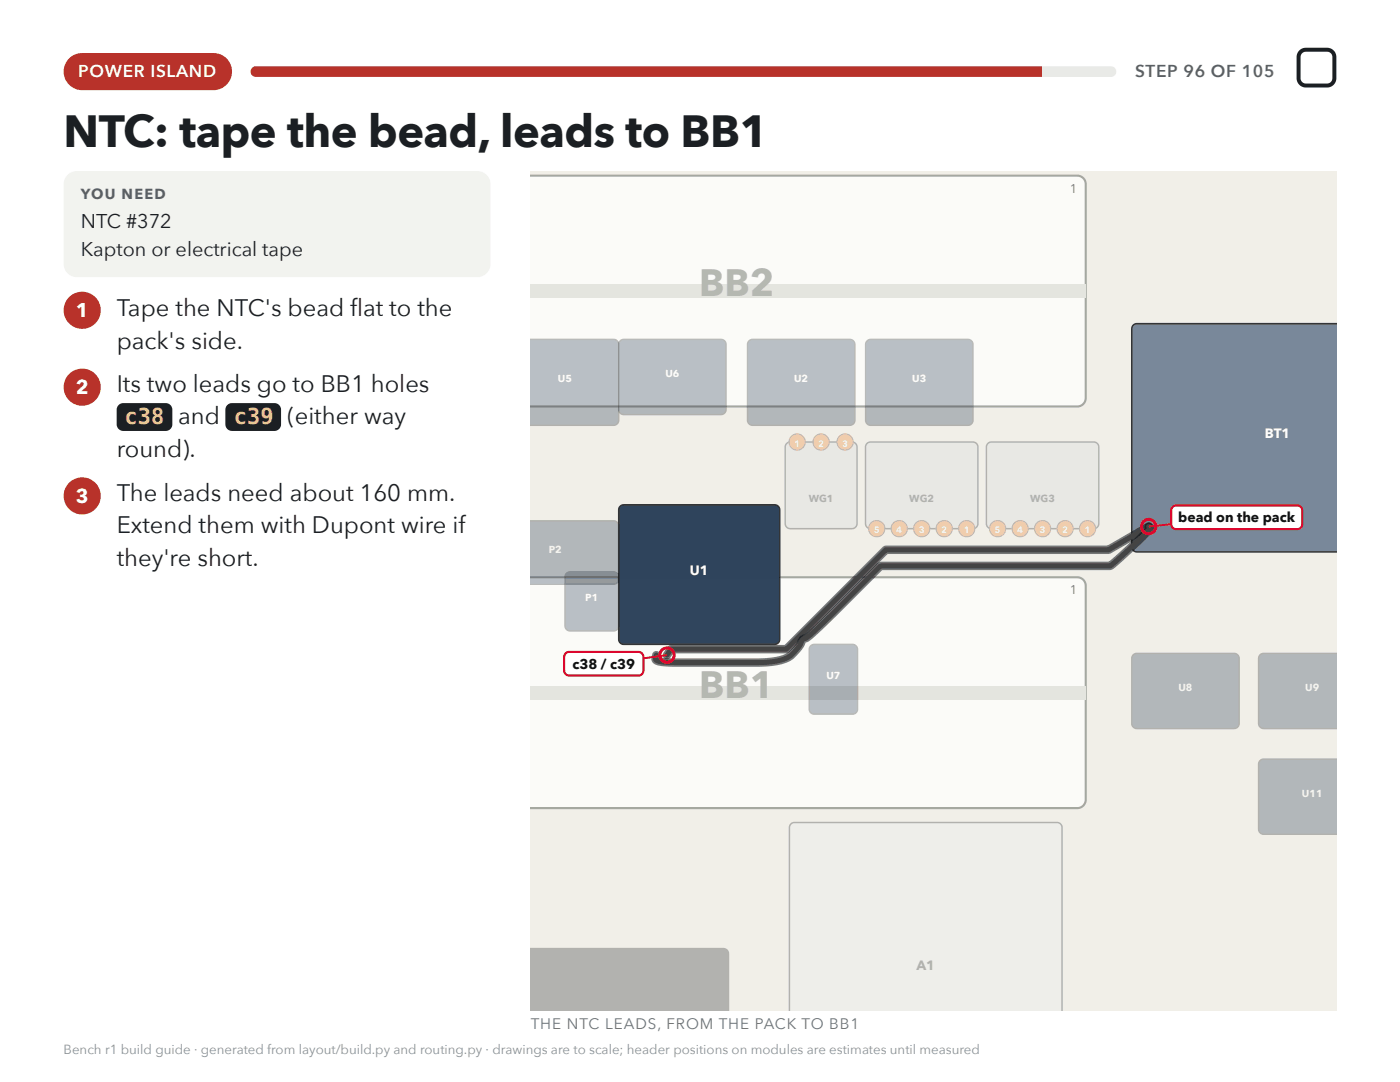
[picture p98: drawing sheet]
<svg xmlns="http://www.w3.org/2000/svg" width="279mm" height="216mm" viewBox="0 0 279 216" stroke-linecap="round" stroke-linejoin="round" font-family="sans-serif">
<defs><g id="words">
<text font-size="9" fill="#1b1f23" x="12.7" y="29.4">NTC: tape the bead, leads to BB1</text>
<g font-size="7.6" fill="#b5b8b0">
<text x="139.5" y="59.1">BB2</text>
<text x="139.5" y="139.2">BB1</text>
</g>
<g font-size="4.8" fill="#1b1f23">
<text x="23.3" y="63">Tape the NTC's bead fl at to the</text>
<text x="23.3" y="69.6">pack's side.</text>
<text x="23.3" y="78.3">Its two leads go to BB1 holes</text>
<text x="35.6" y="84.7">and</text>
<text x="57.4" y="84.7">(either way</text>
<text x="23.3" y="91.3">round).</text>
<text x="23.3" y="100">The leads need about 160 mm.</text>
<text x="23.3" y="106.4">Extend them with Dupont wire if</text>
<text x="23.3" y="113">they're short.</text>
</g>
<g font-size="4.4" fill="#ffd84d">
<text x="24.9" y="84.7">c38</text>
<text x="46.7" y="84.7">c39</text>
</g>
<g font-size="4" fill="#1b1f23">
<text x="16.1" y="45.5">NTC #372</text>
<text x="16.1" y="51.1">Kapton or electrical tape</text>
</g>
<g font-size="4" fill="#fff">
<text x="15.1" y="63.2">1</text>
<text x="15.1" y="78.6">2</text>
<text x="15.1" y="100.3">3</text>
</g>
<text font-size="3.4" fill="#fff" x="15.6" y="15.3">POWER ISLAND</text>
<text font-size="3.4" fill="#59626b" x="226.6" y="15.3">STEP 96 OF 105</text>
<text font-size="3" fill="#6b737b" x="105.9" y="205.3">THE NTC LEADS, FROM THE PACK TO BB1</text>
<text font-size="2.9" fill="#59626b" x="16.1" y="39.7">YOU NEED</text>
<g font-size="2.8" fill="#111">
<text x="235.2" y="104.2">bead on the pack</text>
<text x="114.2" y="133.5">c38 / c39</text>
</g>
<g font-size="2.7" fill="#fff">
<text x="252.4" y="87.4">BT1</text>
<text x="137.7" y="114.6">U1</text>
</g>
<text font-size="2.7" fill="#222" x="182.9" y="193.6">A1</text>
<text font-size="2.6" fill="#8a9198" x="12.7" y="210.3">Bench r1 build guide · generated from layout/build.py and routing.py · drawings are to scale; header positions on modules are estimates until measured</text>
<g font-size="2.5" fill="#777">
<text x="213.5" y="38.4">1</text>
<text x="213.5" y="118.6">1</text>
</g>
<g font-size="2" fill="#fff">
<text x="111.4" y="76.3">U5</text>
<text x="132.8" y="75.2">U6</text>
<text x="158.5" y="76.3">U2</text>
<text x="182.1" y="76.3">U3</text>
<text x="109.5" y="110.3">P2</text>
<text x="116.8" y="120">P1</text>
<text x="164.9" y="135.5">U7</text>
<text x="235.2" y="137.9">U8</text>
<text x="260.5" y="137.9">U9</text>
<text x="259.8" y="159">U11</text>
</g>
<g font-size="2" fill="#222">
<text x="161.4" y="100.2">WG1</text>
<text x="181.5" y="100.2">WG2</text>
<text x="205.6" y="100.2">WG3</text>
</g>
<g font-size="1.9" fill="#fff">
<text x="158.5" y="89.1">1</text>
<text x="163.3" y="89.1">2</text>
<text x="168.1" y="89.1">3</text>
<text x="174.4" y="106.4">5</text>
<text x="178.9" y="106.4">4</text>
<text x="183.3" y="106.4">3</text>
<text x="187.8" y="106.4">2</text>
<text x="192.3" y="106.4">1</text>
<text x="198.5" y="106.4">5</text>
<text x="203" y="106.4">4</text>
<text x="207.5" y="106.4">3</text>
<text x="212" y="106.4">2</text>
<text x="216.4" y="106.4">1</text>
</g>
</g></defs>
<path d="M13.8 11.7l1.2-.8 1.2-.3h26.4a3.7 3.7 0 0 1 3.7 3.7 3.7 3.7 0 0 1-3.7 3.7h-26.2a3.7 3.7 0 0 1-3.4-2.3 3.7 3.7 0 0 1 .8-4z" fill="#b8322a"/>
<path d="M50.3 13.5l.8-.3h170.6a1.06 1.06 0 0 1 1.1 1.1 1.06 1.06 0 0 1-1.1 1h-170.6a1.06 1.06 0 0 1-1-.6 1.06 1.06 0 0 1 .2-1.2z" fill="#e9eae6"/>
<path d="M50 13.2h158v2.1h-158z" fill="#b8322a"/>
<path d="M13.5 34.9l.8-.6 1-.2h79.9a2.64 2.64 0 0 1 2.7 2.7v15.9a2.65 2.65 0 0 1-2.7 2.6h-79.9a2.65 2.65 0 0 1-2.6-2.6v-16.1l.3-1z" fill="#f2f3ef"/>
<path d="M105.8 34.1h161v167.6h-161z" fill="#f1efe8"/>
<path d="M105.8 35.1h109.2a1.69 1.69 0 0 1 1.7 1.6v42.7a1.69 1.69 0 0 1-1.7 1.7h-109.2z" fill="#fbfbf8"/>
<path d="M105.8 35.1h109.2a1.69 1.69 0 0 1 1.7 1.6v42.7a1.69 1.69 0 0 1-1.7 1.7h-109.2" fill="none" stroke="#a5a8a0" stroke-width=".42"/>
<path d="M105.8 56.7h110.9v2.7h-110.9z" fill="#e4e5df"/>
<path d="M105.8 115.2h109.2a1.69 1.69 0 0 1 1.7 1.7v42.7a1.69 1.69 0 0 1-1.7 1.6h-109.2z" fill="#fbfbf8"/>
<path d="M105.8 115.2h109.2a1.69 1.69 0 0 1 1.7 1.7v42.7a1.69 1.69 0 0 1-1.7 1.6h-109.2" fill="none" stroke="#a5a8a0" stroke-width=".42"/>
<path d="M105.8 136.9h110.9v2.7h-110.9z" fill="#e4e5df"/>
<path d="M105.8 67.7h16.7a1.01 1.01 0 0 1 1 1v15.2a1.01 1.01 0 0 1-1 1h-16.7z" fill="#1e3550"/>
<path d="M105.8 67.7h16.7a1.01 1.01 0 0 1 1 1v15.2a1.01 1.01 0 0 1-1 1h-16.7" fill="none" stroke="#222" stroke-width=".3"/>
<path d="M123.8 68l.7-.3h19.4a1.01 1.01 0 0 1 1 1v13a1.01 1.01 0 0 1-1 1h-19.4a1.01 1.01 0 0 1-1-1v-13z" fill="#1e3550"/>
<path d="M123.8 68l.7-.3h19.4a1.01 1.01 0 0 1 1 1v13a1.01 1.01 0 0 1-1 1h-19.4a1.01 1.01 0 0 1-1-1v-13z" fill="none" stroke="#222" stroke-width=".3"/>
<path d="M149.5 68l.7-.3h19.4a1.01 1.01 0 0 1 1 1v15.2a1.01 1.01 0 0 1-1 1h-19.4a1.01 1.01 0 0 1-1-1v-15.2z" fill="#1e3550"/>
<path d="M149.5 68l.7-.3h19.4a1.01 1.01 0 0 1 1 1v15.2a1.01 1.01 0 0 1-1 1h-19.4a1.01 1.01 0 0 1-1-1v-15.2z" fill="none" stroke="#222" stroke-width=".3"/>
<path d="M173.1 68l.7-.3h19.4a1.01 1.01 0 0 1 1 1v15.2a1.01 1.01 0 0 1-1 1h-19.4a1.01 1.01 0 0 1-1-1v-15.2z" fill="#1e3550"/>
<path d="M173.1 68l.7-.3h19.4a1.01 1.01 0 0 1 1 1v15.2a1.01 1.01 0 0 1-1 1h-19.4a1.01 1.01 0 0 1-1-1v-15.2z" fill="none" stroke="#222" stroke-width=".3"/>
<path d="M123.8 101l.7-.3h30.1a1.01 1.01 0 0 1 1 1v25.9a1.01 1.01 0 0 1-1 1h-30.1a1.01 1.01 0 0 1-1-1v-25.9z" fill="#1e3550"/>
<path d="M123.8 101l.7-.3h30.1a1.01 1.01 0 0 1 1 1v25.9a1.01 1.01 0 0 1-1 1h-30.1a1.01 1.01 0 0 1-1-1v-25.9z" fill="none" stroke="#222" stroke-width=".3"/>
<path d="M113.1 114.4l.7-.3h8.7a1.01 1.01 0 0 1 1 1v9.8a1.01 1.01 0 0 1-1 1h-8.7a1.01 1.01 0 0 1-1-1v-9.8z" fill="#1e3550"/>
<path d="M113.1 114.4l.7-.3h8.7a1.01 1.01 0 0 1 1 1v9.8a1.01 1.01 0 0 1-1 1h-8.7a1.01 1.01 0 0 1-1-1v-9.8z" fill="none" stroke="#222" stroke-width=".3"/>
<path d="M105.8 103.9h16.7a1.01 1.01 0 0 1 1 1v10.7a1.01 1.01 0 0 1-1 1h-16.7z" fill="#1e3550"/>
<path d="M105.8 103.9h16.7a1.01 1.01 0 0 1 1 1v10.7a1.01 1.01 0 0 1-1 1h-16.7" fill="none" stroke="#222" stroke-width=".3"/>
<path d="M161.8 128.9l.7-.3h7.6a1.01 1.01 0 0 1 1 1v11.9a1.01 1.01 0 0 1-1 1h-7.6a1.01 1.01 0 0 1-1-1v-11.9z" fill="#1e3550"/>
<path d="M161.8 128.9l.7-.3h7.6a1.01 1.01 0 0 1 1 1v11.9a1.01 1.01 0 0 1-1 1h-7.6a1.01 1.01 0 0 1-1-1v-11.9z" fill="none" stroke="#222" stroke-width=".3"/>
<path d="M105.8 189.3h38.6a1.01 1.01 0 0 1 1 1v11.4h-39.6z" fill="#20252b"/>
<path d="M105.8 189.3h38.6a1.01 1.01 0 0 1 1 1v11.4" fill="none" stroke="#222" stroke-width=".3"/>
<path d="M157 88.5l.7-.3h12.3a1.01 1.01 0 0 1 1 1v15.3a1.01 1.01 0 0 1-1 1h-12.3a1.01 1.01 0 0 1-1-1v-15.3z" fill="#d3d8dd"/>
<path d="M157 88.5l.7-.3h12.3a1.01 1.01 0 0 1 1 1v15.3a1.01 1.01 0 0 1-1 1h-12.3a1.01 1.01 0 0 1-1-1v-15.3z" fill="none" stroke="#222" stroke-width=".3"/>
<circle cx="159.1" cy="88.2" r="1.6" fill="#f07a1a"/>
<circle cx="159.1" cy="88.2" r="1.6" fill="none" stroke="#7a3a00" stroke-width=".25"/>
<circle cx="163.9" cy="88.2" r="1.6" fill="#f07a1a"/>
<circle cx="163.9" cy="88.2" r="1.6" fill="none" stroke="#7a3a00" stroke-width=".25"/>
<circle cx="168.7" cy="88.2" r="1.6" fill="#f07a1a"/>
<circle cx="168.7" cy="88.2" r="1.6" fill="none" stroke="#7a3a00" stroke-width=".25"/>
<path d="M173 88.5l.7-.3h20.5a1.01 1.01 0 0 1 1 1v15.3a1.01 1.01 0 0 1-1 1h-20.5a1.01 1.01 0 0 1-1-1v-15.3z" fill="#d3d8dd"/>
<path d="M173 88.5l.7-.3h20.5a1.01 1.01 0 0 1 1 1v15.3a1.01 1.01 0 0 1-1 1h-20.5a1.01 1.01 0 0 1-1-1v-15.3z" fill="none" stroke="#222" stroke-width=".3"/>
<circle cx="192.9" cy="105.5" r="1.6" fill="#f07a1a"/>
<circle cx="192.9" cy="105.5" r="1.6" fill="none" stroke="#7a3a00" stroke-width=".25"/>
<circle cx="188.4" cy="105.5" r="1.6" fill="#f07a1a"/>
<circle cx="188.4" cy="105.5" r="1.6" fill="none" stroke="#7a3a00" stroke-width=".25"/>
<circle cx="183.9" cy="105.5" r="1.6" fill="#f07a1a"/>
<circle cx="183.9" cy="105.5" r="1.6" fill="none" stroke="#7a3a00" stroke-width=".25"/>
<circle cx="179.5" cy="105.5" r="1.6" fill="#f07a1a"/>
<circle cx="179.5" cy="105.5" r="1.6" fill="none" stroke="#7a3a00" stroke-width=".25"/>
<circle cx="175" cy="105.5" r="1.6" fill="#f07a1a"/>
<circle cx="175" cy="105.5" r="1.6" fill="none" stroke="#7a3a00" stroke-width=".25"/>
<path d="M197.2 88.5l.7-.3h20.4a1.01 1.01 0 0 1 1 1v15.3a1.01 1.01 0 0 1-1 1h-20.4a1.01 1.01 0 0 1-1-1v-15.3z" fill="#d3d8dd"/>
<path d="M197.2 88.5l.7-.3h20.4a1.01 1.01 0 0 1 1 1v15.3a1.01 1.01 0 0 1-1 1h-20.4a1.01 1.01 0 0 1-1-1v-15.3z" fill="none" stroke="#222" stroke-width=".3"/>
<circle cx="217" cy="105.5" r="1.6" fill="#f07a1a"/>
<circle cx="217" cy="105.5" r="1.6" fill="none" stroke="#7a3a00" stroke-width=".25"/>
<circle cx="212.6" cy="105.5" r="1.6" fill="#f07a1a"/>
<circle cx="212.6" cy="105.5" r="1.6" fill="none" stroke="#7a3a00" stroke-width=".25"/>
<circle cx="208.1" cy="105.5" r="1.6" fill="#f07a1a"/>
<circle cx="208.1" cy="105.5" r="1.6" fill="none" stroke="#7a3a00" stroke-width=".25"/>
<circle cx="203.6" cy="105.5" r="1.6" fill="#f07a1a"/>
<circle cx="203.6" cy="105.5" r="1.6" fill="none" stroke="#7a3a00" stroke-width=".25"/>
<circle cx="199.1" cy="105.5" r="1.6" fill="#f07a1a"/>
<circle cx="199.1" cy="105.5" r="1.6" fill="none" stroke="#7a3a00" stroke-width=".25"/>
<path d="M226.2 64.9l.7-.3h39.8v45.5h-39.8a1.01 1.01 0 0 1-1-1v-43.5z" fill="#6f7f94"/>
<path d="M266.7 64.6h-39.8a1.01 1.01 0 0 0-1 1v43.5a1.01 1.01 0 0 0 1 1h39.8" fill="none" stroke="#222" stroke-width=".3"/>
<path d="M157.8 164.4l.8-.3h52.3a1.01 1.01 0 0 1 1.1 1v36.6h-54.5v-36.6z" fill="#e9ecef"/>
<path d="M157.5 201.7v-36.6a1.01 1.01 0 0 1 1.1-1h52.3a1.01 1.01 0 0 1 1.1 1v36.6" fill="none" stroke="#222" stroke-width=".3"/>
<path d="M226.2 130.7l.7-.3h19.4a1.01 1.01 0 0 1 1 1v13a1.01 1.01 0 0 1-1 1h-19.4a1.01 1.01 0 0 1-1-1v-13z" fill="#1e3550"/>
<path d="M226.2 130.7l.7-.3h19.4a1.01 1.01 0 0 1 1 1v13a1.01 1.01 0 0 1-1 1h-19.4a1.01 1.01 0 0 1-1-1v-13z" fill="none" stroke="#222" stroke-width=".3"/>
<path d="M251.5 130.7l.7-.3h14.6v15h-14.6a1.01 1.01 0 0 1-1-1v-13z" fill="#1e3550"/>
<path d="M266.8 130.4h-14.6a1.01 1.01 0 0 0-1 1v13a1.01 1.01 0 0 0 1 1h14.6" fill="none" stroke="#222" stroke-width=".3"/>
<path d="M251.5 151.8l.7-.3h14.6v15h-14.6a1.01 1.01 0 0 1-1-1v-13z" fill="#1e3550"/>
<path d="M266.8 151.5h-14.6a1.01 1.01 0 0 0-1 1v13a1.01 1.01 0 0 0 1 1h14.6" fill="none" stroke="#222" stroke-width=".3"/>
<path d="M131 130.7l-.1 .2a.74 .74 0 0 0 .7 1.1l2.9 .2h12.4a39.1 39.1 0 0 0 9-.5 6.7 6.7 0 0 0 3.7-2.9l.2-.3a1.17 1.17 0 0 1 1-1.1 207.6 207.6 0 0 0 13.8-13.4l.9-.9 .4-.2h45.6a63.5 63.5 0 0 0 8.1-7.6l-.4-.2-8 4.6h-44.4l-19.8 19.8h-23.1l-.8 1.2" fill="none" stroke="#111" stroke-width="1.7"/>
<path d="M131 130.7l-.1 .2a.74 .74 0 0 0 .7 1.1l2.9 .2h12.4a39.1 39.1 0 0 0 9-.5 6.7 6.7 0 0 0 3.7-2.9l.2-.3a1.17 1.17 0 0 1 1-1.1 207.6 207.6 0 0 0 13.8-13.4l.9-.9 .4-.2h45.6a63.5 63.5 0 0 0 8.1-7.6l-.4-.2-8 4.6h-44.4l-19.8 19.8h-23.1l-.8 1.2" fill="none" stroke="#444" stroke-width="1"/>
<path d="M246.8 103.2l-17.6 1.9" fill="none" stroke="#e0002a" stroke-width=".38"/>
<circle cx="229.2" cy="105.1" r="1.43" fill="none" stroke="#e0002a" stroke-width=".59"/>
<path d="M234 101.2l.8-.3h24.1a1.01 1.01 0 0 1 1 1v2.7a1.01 1.01 0 0 1-1 1h-24.1a1.01 1.01 0 0 1-1.1-1v-2.7z" fill="#fff"/>
<path d="M234 101.2l.8-.3h24.1a1.01 1.01 0 0 1 1 1v2.7a1.01 1.01 0 0 1-1 1h-24.1a1.01 1.01 0 0 1-1.1-1v-2.7z" fill="none" stroke="#e0002a" stroke-width=".42"/>
<path d="M133.1 130.7l-12.6 1.7" fill="none" stroke="#e0002a" stroke-width=".38"/>
<circle cx="133.1" cy="130.7" r="1.43" fill="none" stroke="#e0002a" stroke-width=".59"/>
<path d="M112.9 130.4l.7-.3h13.8a1.01 1.01 0 0 1 1 1v2.7a1.01 1.01 0 0 1-1 1h-13.8a1.01 1.01 0 0 1-1-1v-2.7z" fill="#fff"/>
<path d="M112.9 130.4l.7-.3h13.8a1.01 1.01 0 0 1 1 1v2.7a1.01 1.01 0 0 1-1 1h-13.8a1.01 1.01 0 0 1-1-1v-2.7z" fill="none" stroke="#e0002a" stroke-width=".42"/>
<path d="M259.6 10.3l.9-.4h4.3a1.45 1.45 0 0 1 1.5 1.5v4.2a1.45 1.45 0 0 1-1.5 1.5h-4.2a1.45 1.45 0 0 1-1.4-1.5v-4.4z" fill="none" stroke="#1b1f23" stroke-width=".79" stroke-linecap="butt"/>
<circle cx="16.4" cy="61.9" r="3.7" fill="#b8322a"/>
<g fill="#1b1f23">
<path d="M23.7 80.8l.4-.3 .5-.1h8.5a1.32 1.32 0 0 1 1.3 1.4v2.9a1.33 1.33 0 0 1-1.3 1.3h-8.5a1.33 1.33 0 0 1-1.3-1.3v-3.1z"/>
<path d="M45.4 80.8l.4-.3 .5-.1h8.5a1.32 1.32 0 0 1 1.3 1.4v2.9a1.33 1.33 0 0 1-1.3 1.3h-8.5a1.33 1.33 0 0 1-1.3-1.3v-3.1z"/>
</g>
<g fill="#b8322a">
<circle cx="16.4" cy="77.3" r="3.7"/>
<circle cx="16.4" cy="99" r="3.7"/>
</g>
<use href="#words"/>
</svg>
